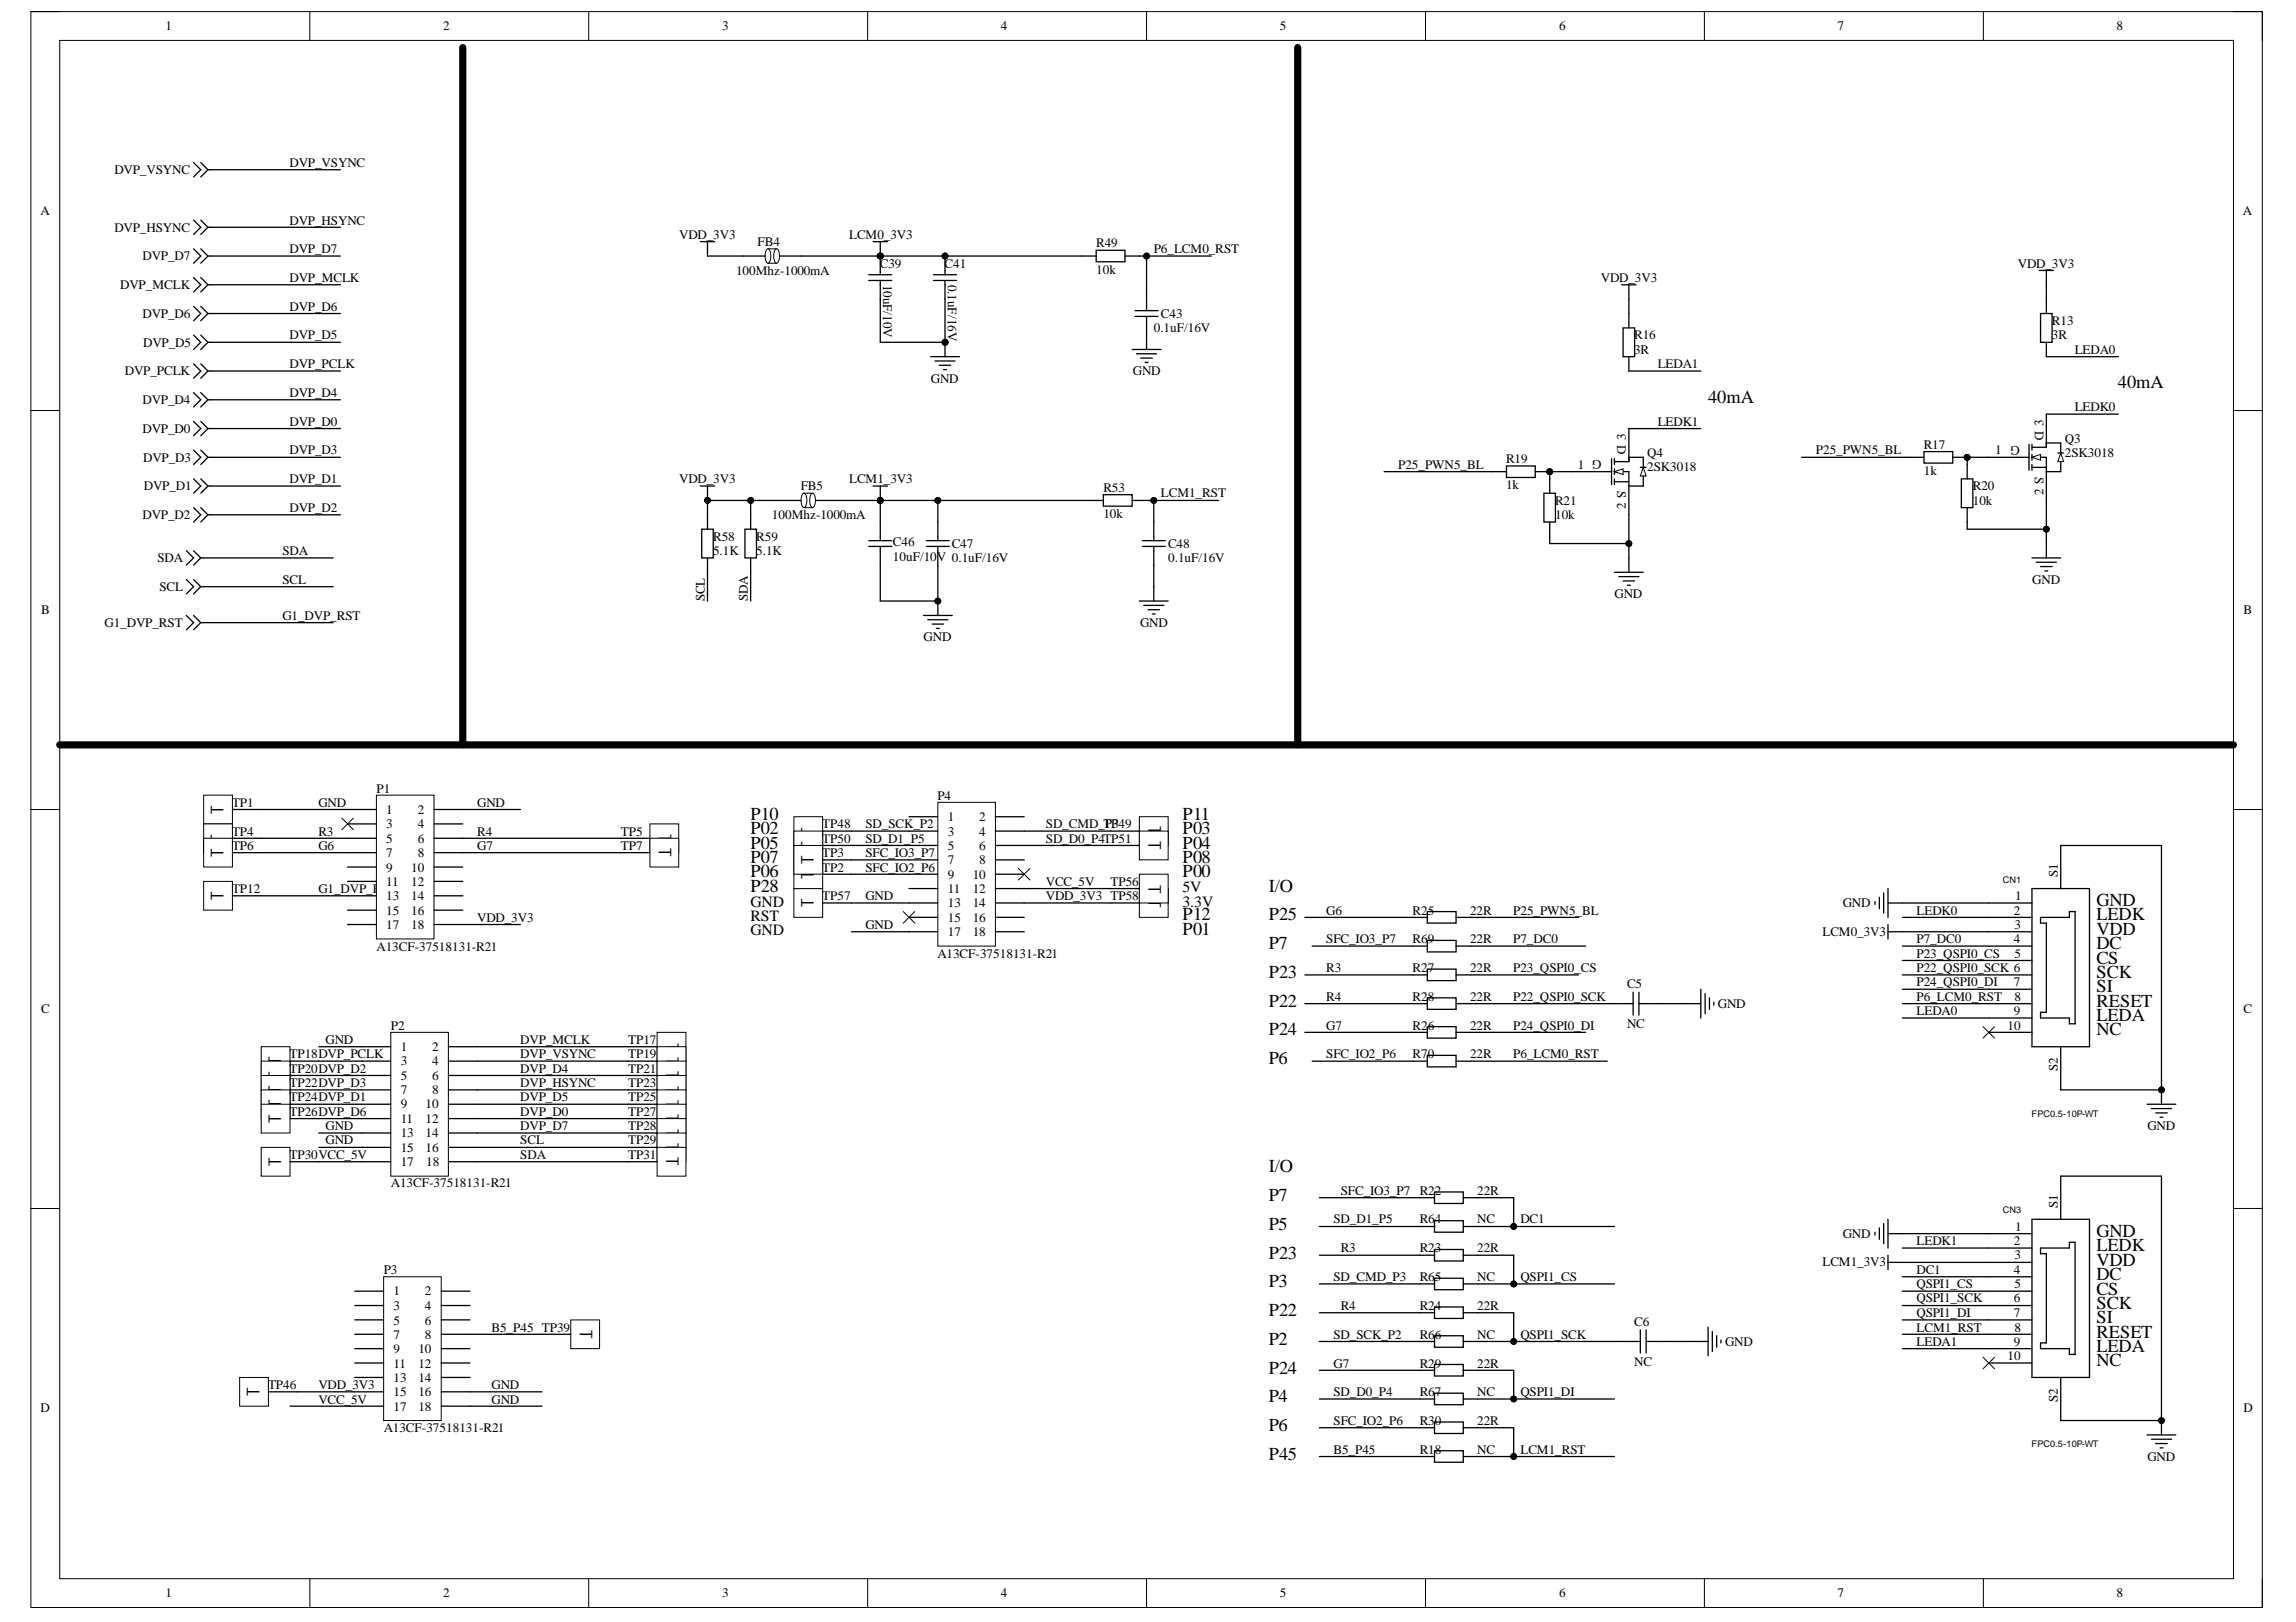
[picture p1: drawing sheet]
<svg xmlns="http://www.w3.org/2000/svg" width="297mm" height="210mm" viewBox="0 0 297 210" stroke-linecap="round" stroke-linejoin="round" font-family="sans-serif">
<defs><g id="words">
<g font-size="2.4">
<text x="221" y="52.1">40mA</text>
<text x="274" y="50.3">40mA</text>
<text x="97.1" y="106.1">P10</text>
<text x="97.1" y="108">P02</text>
<text x="153" y="106.1">P11</text>
<text x="153" y="108">P03</text>
<text x="97.1" y="109.8">P05</text>
<text x="97.1" y="113.5">P06</text>
<text x="97.1" y="111.7">P07</text>
<text x="153" y="109.8">P04</text>
<text x="153" y="113.5">P00</text>
<text x="153" y="111.7">P08</text>
<text x="97.1" y="115.4">P28</text>
<text x="153" y="119.1">P12</text>
<text x="164.1" y="119.1">P25</text>
<text x="164.1" y="115.4">I/O</text>
<text x="271.2" y="117.3">GND</text>
<text x="271.2" y="119.1">LEDK</text>
<text x="153" y="121">P01</text>
<text x="164.1" y="122.8">P7</text>
<text x="271.2" y="121">VDD</text>
<text x="271.2" y="122.8">DC</text>
<text x="271.2" y="124.7">CS</text>
<text x="164.1" y="126.6">P23</text>
<text x="164.1" y="130.3">P22</text>
<text x="271.2" y="126.6">SCK</text>
<text x="271.2" y="128.4">SI</text>
<text x="271.2" y="130.3">RESET</text>
<text x="164.1" y="134">P24</text>
<text x="164.1" y="137.7">P6</text>
<text x="271.2" y="132.1">LEDA</text>
<text x="271.2" y="134">NC</text>
<text x="164.1" y="155.4">P7</text>
<text x="164.1" y="151.7">I/O</text>
<text x="164.1" y="159.2">P5</text>
<text x="271.2" y="160.1">GND</text>
<text x="271.2" y="162">LEDK</text>
<text x="164.1" y="162.9">P23</text>
<text x="164.1" y="166.6">P3</text>
<text x="271.2" y="163.8">VDD</text>
<text x="271.2" y="165.7">DC</text>
<text x="271.2" y="167.5">CS</text>
<text x="164.1" y="170.3">P22</text>
<text x="271.2" y="169.4">SCK</text>
<text x="271.2" y="171.2">SI</text>
<text x="271.2" y="173.1">RESET</text>
<text x="164.1" y="174">P2</text>
<text x="164.1" y="177.7">P24</text>
<text x="271.2" y="175">LEDA</text>
<text x="271.2" y="176.8">NC</text>
<text x="164.1" y="181.5">P4</text>
<text x="164.1" y="185.2">P6</text>
<text x="164.1" y="188.9">P45</text>
</g>
<g font-size="2.3">
<text x="28.9" y="105.3" transform="rotate(-90 28.9 105.3)">T</text>
<text x="85.2" y="107.9" transform="rotate(90 85.2 107.9)">T</text>
<text x="148.6" y="107" transform="rotate(90 148.6 107)">T</text>
<text x="28.9" y="110.9" transform="rotate(-90 28.9 110.9)">T</text>
<text x="28.9" y="109.1" transform="rotate(-90 28.9 109.1)">T</text>
<text x="85.2" y="109.7" transform="rotate(90 85.2 109.7)">T</text>
<text x="105.3" y="113.7" transform="rotate(-90 105.3 113.7)">T</text>
<text x="105.3" y="111.9" transform="rotate(-90 105.3 111.9)">T</text>
<text x="105.3" y="110" transform="rotate(-90 105.3 110)">T</text>
<text x="105.3" y="108.1" transform="rotate(-90 105.3 108.1)">T</text>
<text x="148.6" y="108.8" transform="rotate(90 148.6 108.8)">T</text>
<text x="28.9" y="116.5" transform="rotate(-90 28.9 116.5)">T</text>
<text x="105.3" y="117.4" transform="rotate(-90 105.3 117.4)">T</text>
<text x="148.6" y="114.5" transform="rotate(90 148.6 114.5)">T</text>
<text x="148.6" y="116.3" transform="rotate(90 148.6 116.3)">T</text>
<text x="36.4" y="137.9" transform="rotate(-90 36.4 137.9)">T</text>
<text x="86.2" y="134.9" transform="rotate(90 86.2 134.9)">T</text>
<text x="86.2" y="136.8" transform="rotate(90 86.2 136.8)">T</text>
<text x="36.4" y="143.4" transform="rotate(-90 36.4 143.4)">T</text>
<text x="36.4" y="141.6" transform="rotate(-90 36.4 141.6)">T</text>
<text x="36.4" y="139.7" transform="rotate(-90 36.4 139.7)">T</text>
<text x="86.2" y="138.6" transform="rotate(90 86.2 138.6)">T</text>
<text x="86.2" y="140.5" transform="rotate(90 86.2 140.5)">T</text>
<text x="86.2" y="142.4" transform="rotate(90 86.2 142.4)">T</text>
<text x="36.4" y="145.3" transform="rotate(-90 36.4 145.3)">T</text>
<text x="86.2" y="144.2" transform="rotate(90 86.2 144.2)">T</text>
<text x="86.2" y="146.1" transform="rotate(90 86.2 146.1)">T</text>
<text x="86.2" y="147.9" transform="rotate(90 86.2 147.9)">T</text>
<text x="86.2" y="149.8" transform="rotate(90 86.2 149.8)">T</text>
<text x="36.4" y="150.9" transform="rotate(-90 36.4 150.9)">T</text>
<text x="75" y="172.1" transform="rotate(90 75 172.1)">T</text>
<text x="33.6" y="180.7" transform="rotate(-90 33.6 180.7)">T</text>
</g>
<g font-size="2">
<text x="97.1" y="117.3">GND</text>
<text x="97.1" y="119.2">RST</text>
<text x="153" y="117.3">3.3V</text>
<text x="153" y="115.5">5V</text>
<text x="97.1" y="121.1">GND</text>
</g>
<g font-size="1.7">
<text x="21.4" y="3.9">1</text>
<text x="57.3" y="3.9">2</text>
<text x="93.4" y="3.9">3</text>
<text x="129.5" y="3.9">4</text>
<text x="165.6" y="3.9">5</text>
<text x="201.7" y="3.9">6</text>
<text x="237.7" y="3.9">7</text>
<text x="273.8" y="3.9">8</text>
<text x="14.8" y="22.6">DVP_VSYNC</text>
<text x="37.5" y="21.6">DVP_VSYNC</text>
<text x="5.2" y="27.9">A</text>
<text x="14.8" y="30">DVP_HSYNC</text>
<text x="37.5" y="29.1">DVP_HSYNC</text>
<text x="290.2" y="27.9">A</text>
<text x="18.4" y="33.7">DVP_D7</text>
<text x="37.5" y="32.8">DVP_D7</text>
<text x="87.9" y="30.9">VDD_3V3</text>
<text x="95.2" y="35.6">100Mhz-1000mA</text>
<text x="98" y="31.9">FB4</text>
<text x="109.9" y="30.9">LCM0_3V3</text>
<text x="113.8" y="34.6">C39</text>
<text x="122.2" y="34.6">C41</text>
<text x="141.8" y="32">R49</text>
<text x="141.8" y="35.4">10k</text>
<text x="149.3" y="32.8">P6_LCM0_RST</text>
<text x="261.1" y="34.6">VDD_3V3</text>
<text x="15.6" y="37.4">DVP_MCLK</text>
<text x="18.4" y="41.1">DVP_D6</text>
<text x="37.5" y="36.5">DVP_MCLK</text>
<text x="37.5" y="40.2">DVP_D6</text>
<text x="114.3" y="36.8" transform="rotate(90 114.3 36.8)">10uF/10V</text>
<text x="122.6" y="36.8" transform="rotate(90 122.6 36.8)">0.1uF/16V</text>
<text x="150.2" y="41.1">C43</text>
<text x="207.1" y="36.5">VDD_3V3</text>
<text x="18.5" y="44.9">DVP_D5</text>
<text x="37.5" y="43.9">DVP_D5</text>
<text x="37.5" y="47.6">DVP_PCLK</text>
<text x="149.3" y="43">0.1uF/16V</text>
<text x="211.4" y="43.9">R16</text>
<text x="211.4" y="45.8">3R</text>
<text x="214.5" y="47.6">LEDA1</text>
<text x="265.5" y="42.1">R13</text>
<text x="265.5" y="43.9">3R</text>
<text x="268.4" y="45.8">LEDA0</text>
<text x="16.2" y="48.6">DVP_PCLK</text>
<text x="18.4" y="52.3">DVP_D4</text>
<text x="37.5" y="51.4">DVP_D4</text>
<text x="120.4" y="49.5">GND</text>
<text x="146.6" y="48.6">GND</text>
<text x="268.4" y="53.2">LEDK0</text>
<text x="18.4" y="56">DVP_D0</text>
<text x="18.5" y="59.7">DVP_D3</text>
<text x="37.5" y="55.1">DVP_D0</text>
<text x="37.5" y="58.8">DVP_D3</text>
<text x="194.8" y="59.9">R19</text>
<text x="207.2" y="59.6" transform="rotate(-180 207.2 59.6)">G</text>
<text x="209.2" y="57.6" transform="rotate(90 209.2 57.6)">D</text>
<text x="210.3" y="56.9" transform="rotate(-90 210.3 56.9)">3</text>
<text x="213.1" y="59.1">Q4</text>
<text x="214.5" y="55.1">LEDK1</text>
<text x="234.9" y="58.8">P25_PWN5_BL</text>
<text x="248.9" y="58">R17</text>
<text x="258.1" y="58.8">1</text>
<text x="261.3" y="57.7" transform="rotate(-180 261.3 57.7)">G</text>
<text x="263.3" y="55.8" transform="rotate(90 263.3 55.8)">D</text>
<text x="264.4" y="55.1" transform="rotate(-90 264.4 55.1)">3</text>
<text x="267.2" y="57.3">Q3</text>
<text x="267.2" y="59.1">2SK3018</text>
<text x="18.6" y="63.4">DVP_D1</text>
<text x="37.5" y="62.5">DVP_D1</text>
<text x="87.9" y="62.5">VDD_3V3</text>
<text x="103.6" y="63.4">FB5</text>
<text x="109.9" y="62.5">LCM1_3V3</text>
<text x="142.8" y="63.6">R53</text>
<text x="150.2" y="64.4">LCM1_RST</text>
<text x="180.9" y="60.7">P25_PWN5_BL</text>
<text x="194.8" y="63.3">1k</text>
<text x="201.2" y="65.3">R21</text>
<text x="204.1" y="60.7">1</text>
<text x="209.2" y="63.5" transform="rotate(90 209.2 63.5)">S</text>
<text x="210.3" y="65.9" transform="rotate(-90 210.3 65.9)">2</text>
<text x="213.1" y="61">2SK3018</text>
<text x="248.9" y="61.4">1k</text>
<text x="255.2" y="63.4">R20</text>
<text x="255.2" y="65.3">10k</text>
<text x="263.3" y="61.7" transform="rotate(90 263.3 61.7)">S</text>
<text x="264.4" y="64" transform="rotate(-90 264.4 64)">2</text>
<text x="18.4" y="67.2">DVP_D2</text>
<text x="36.5" y="71.8">SDA</text>
<text x="37.5" y="66.2">DVP_D2</text>
<text x="92.3" y="70">R58</text>
<text x="92.3" y="71.8">5.1K</text>
<text x="97.8" y="70">R59</text>
<text x="97.8" y="71.8">5.1K</text>
<text x="99.9" y="67.2">100Mhz-1000mA</text>
<text x="115.5" y="70.7">C46</text>
<text x="123.1" y="70.9">C47</text>
<text x="142.8" y="67">10k</text>
<text x="151.1" y="70.9">C48</text>
<text x="201.2" y="67.2">10k</text>
<text x="20.4" y="72.7">SDA</text>
<text x="20.6" y="76.5">SCL</text>
<text x="36.5" y="75.5">SCL</text>
<text x="91.2" y="77.8" transform="rotate(-90 91.2 77.8)">SCL</text>
<text x="96.7" y="77.8" transform="rotate(-90 96.7 77.8)">SDA</text>
<text x="115.5" y="72.6">10uF/10V 0.1uF/16V</text>
<text x="151.1" y="72.7">0.1uF/16V</text>
<text x="208.9" y="77.4">GND</text>
<text x="262.9" y="75.5">GND</text>
<text x="5.3" y="79.5">B</text>
<text x="13.5" y="81.1">G1_DVP_RST</text>
<text x="36.5" y="80.2">G1_DVP_RST</text>
<text x="119.5" y="83">GND</text>
<text x="147.5" y="81.1">GND</text>
<text x="290.2" y="79.5">B</text>
<text x="30" y="104.4">TP1</text>
<text x="41.2" y="104.4">GND</text>
<text x="48.7" y="102.6">P1</text>
<text x="50" y="105.3">1</text>
<text x="50" y="107.2">3</text>
<text x="54" y="105.3">2</text>
<text x="54" y="107.2">4</text>
<text x="61.7" y="104.4">GND</text>
<text x="106.4" y="107.2">TP48</text>
<text x="112" y="107.2">SD_SCK_P2</text>
<text x="121.3" y="103.5">P4</text>
<text x="122.6" y="106.3">1</text>
<text x="126.7" y="106.3">2</text>
<text x="135.3" y="107.2">SD_CMD_P3</text>
<text x="142.8" y="107.2">TP49</text>
<text x="30" y="108.1">TP4</text>
<text x="30" y="110">TP6</text>
<text x="41.2" y="108.1">R3</text>
<text x="41.2" y="110">G6</text>
<text x="50" y="109.1">5</text>
<text x="50" y="110.9">7</text>
<text x="50" y="112.8">9</text>
<text x="53.2" y="112.8">10</text>
<text x="54" y="109.1">6</text>
<text x="54" y="110.9">8</text>
<text x="61.7" y="108.1">R4</text>
<text x="61.7" y="110">G7</text>
<text x="80.3" y="108.1">TP5</text>
<text x="80.3" y="110">TP7</text>
<text x="106.4" y="109.1">TP50</text>
<text x="106.4" y="112.8">TP2</text>
<text x="106.4" y="110.9">TP3</text>
<text x="112" y="109.1">SD_D1_P5</text>
<text x="112" y="112.8">SFC_IO2_P6</text>
<text x="112" y="110.9">SFC_IO3_P7</text>
<text x="122.6" y="108.1">3</text>
<text x="122.6" y="110">5</text>
<text x="122.6" y="111.9">7</text>
<text x="122.6" y="113.7">9</text>
<text x="125.8" y="113.7">10</text>
<text x="126.7" y="108.1">4</text>
<text x="126.7" y="110">6</text>
<text x="126.7" y="111.9">8</text>
<text x="135.3" y="109.1">SD_D0_P4TP51</text>
<text x="266.2" y="113.5" transform="rotate(-90 266.2 113.5)">S1</text>
<text x="30" y="115.6">TP12</text>
<text x="41.2" y="115.6">G1_DVP_RST</text>
<text x="50" y="114.6">11</text>
<text x="50" y="116.5">13</text>
<text x="50" y="118.4">15</text>
<text x="53.2" y="114.6">12</text>
<text x="53.2" y="116.5">14</text>
<text x="53.2" y="118.4">16</text>
<text x="61.7" y="119.3">VDD_3V3</text>
<text x="106.4" y="116.5">TP57</text>
<text x="112" y="116.5">GND</text>
<text x="122.6" y="115.6">11</text>
<text x="122.6" y="117.4">13</text>
<text x="122.6" y="119.3">15</text>
<text x="125.8" y="115.6">12</text>
<text x="125.8" y="117.4">14</text>
<text x="125.8" y="119.3">16</text>
<text x="135.3" y="114.6">VCC_5V</text>
<text x="135.3" y="116.5">VDD_3V3 TP58</text>
<text x="143.7" y="114.6">TP56</text>
<text x="171.6" y="118.4">G6</text>
<text x="182.8" y="118.4">R25</text>
<text x="190.2" y="118.4">22R</text>
<text x="195.8" y="118.4">P25_PWN5_BL</text>
<text x="238.4" y="117.4">GND</text>
<text x="248" y="118.4">LEDK0</text>
<text x="260.6" y="118.4">2</text>
<text x="260.7" y="116.5">1</text>
<text x="48.7" y="123">A13CF-37518131-R21</text>
<text x="50" y="120.2">17</text>
<text x="53.2" y="120.2">18</text>
<text x="112" y="120.2">GND</text>
<text x="121.3" y="123.9">A13CF-37518131-R21</text>
<text x="122.6" y="121.1">17</text>
<text x="125.8" y="121.1">18</text>
<text x="171.6" y="125.8">R3</text>
<text x="171.6" y="122.1">SFC_IO3_P7</text>
<text x="182.8" y="122.1">R69</text>
<text x="182.8" y="125.8">R27</text>
<text x="190.2" y="122.1">22R</text>
<text x="190.2" y="125.8">22R</text>
<text x="195.8" y="122.1">P7_DC0</text>
<text x="195.8" y="125.8">P23_QSPI0_CS</text>
<text x="235.8" y="121.1">LCM0_3V3</text>
<text x="248" y="122.1">P7_DC0</text>
<text x="248" y="123.9">P23_QSPI0_CS</text>
<text x="248" y="125.8">P22_QSPI0_SCK 6</text>
<text x="260.6" y="122.1">4</text>
<text x="260.6" y="120.2">3</text>
<text x="260.6" y="123.9">5</text>
<text x="5.3" y="131.1">C</text>
<text x="171.6" y="129.5">R4</text>
<text x="182.8" y="129.5">R28</text>
<text x="190.2" y="129.5">22R</text>
<text x="195.8" y="129.5">P22_QSPI0_SCK</text>
<text x="210.5" y="127.8">C5</text>
<text x="222.2" y="130.4">GND</text>
<text x="248" y="131.4">LEDA0</text>
<text x="248" y="127.7">P24_QSPI0_DI</text>
<text x="248" y="129.5">P6_LCM0_RST</text>
<text x="260.6" y="127.7">7</text>
<text x="260.6" y="131.4">9</text>
<text x="260.6" y="129.5">8</text>
<text x="290.2" y="131.1">C</text>
<text x="37.5" y="136.9">TP18DVP_PCLK</text>
<text x="42.1" y="135.1">GND</text>
<text x="50.6" y="133.2">P2</text>
<text x="51.8" y="136">1</text>
<text x="51.8" y="137.9">3</text>
<text x="55.9" y="136">2</text>
<text x="55.9" y="137.9">4</text>
<text x="67.3" y="135.1">DVP_MCLK</text>
<text x="67.3" y="136.9">DVP_VSYNC</text>
<text x="81.3" y="135.1">TP17</text>
<text x="81.3" y="136.9">TP19</text>
<text x="171.6" y="133.2">G7</text>
<text x="171.6" y="136.9">SFC_IO2_P6</text>
<text x="182.8" y="136.9">R70</text>
<text x="182.8" y="133.2">R26</text>
<text x="190.2" y="136.9">22R</text>
<text x="190.2" y="133.2">22R</text>
<text x="195.8" y="133.2">P24_QSPI0_DI</text>
<text x="195.8" y="136.9">P6_LCM0_RST</text>
<text x="210.5" y="133.1">NC</text>
<text x="259.7" y="133.2">10</text>
<text x="37.5" y="138.8">TP20DVP_D2</text>
<text x="37.5" y="140.7">TP22DVP_D3</text>
<text x="37.5" y="142.5">TP24DVP_D1</text>
<text x="51.8" y="139.7">5</text>
<text x="51.8" y="141.6">7</text>
<text x="51.8" y="143.4">9</text>
<text x="55.1" y="143.4">10</text>
<text x="55.9" y="139.7">6</text>
<text x="55.9" y="141.6">8</text>
<text x="67.3" y="138.8">DVP_D4</text>
<text x="67.3" y="142.5">DVP_D5</text>
<text x="67.3" y="140.7">DVP_HSYNC</text>
<text x="81.3" y="138.8">TP21</text>
<text x="81.3" y="140.7">TP23</text>
<text x="81.3" y="142.5">TP25</text>
<text x="266.2" y="138.6" transform="rotate(-90 266.2 138.6)">S2</text>
<text x="37.5" y="144.4">TP26DVP_D6</text>
<text x="37.5" y="150">TP30VCC_5V</text>
<text x="42.1" y="146.2">GND</text>
<text x="42.1" y="148.1">GND</text>
<text x="51.8" y="145.3">11</text>
<text x="51.8" y="147.2">13</text>
<text x="51.8" y="149">15</text>
<text x="55.1" y="145.3">12</text>
<text x="55.1" y="147.2">14</text>
<text x="55.1" y="149">16</text>
<text x="67.3" y="148.1">SCL</text>
<text x="67.3" y="150">SDA</text>
<text x="67.3" y="146.2">DVP_D7</text>
<text x="67.3" y="144.4">DVP_D0</text>
<text x="81.3" y="144.4">TP27</text>
<text x="81.3" y="146.2">TP28</text>
<text x="81.3" y="148.1">TP29</text>
<text x="81.3" y="150">TP31</text>
<text x="277.8" y="146.2">GND</text>
<text x="50.6" y="153.7">A13CF-37518131-R21</text>
<text x="51.8" y="150.9">17</text>
<text x="55.1" y="150.9">18</text>
<text x="173.4" y="154.6">SFC_IO3_P7</text>
<text x="183.7" y="154.6">R22</text>
<text x="191.1" y="154.6">22R</text>
<text x="172.5" y="158.3">SD_D1_P5</text>
<text x="183.7" y="158.3">R64</text>
<text x="191.1" y="158.3">NC</text>
<text x="196.7" y="158.3">DC1</text>
<text x="238.4" y="160.2">GND</text>
<text x="248" y="161.1">LEDK1</text>
<text x="260.6" y="161.1">2</text>
<text x="260.7" y="159.2">1</text>
<text x="266.2" y="156.3" transform="rotate(-90 266.2 156.3)">S1</text>
<text x="49.6" y="164.8">P3</text>
<text x="50.9" y="167.6">1</text>
<text x="55" y="167.6">2</text>
<text x="172.5" y="165.8">SD_CMD_P3</text>
<text x="173.4" y="162">R3</text>
<text x="183.7" y="165.8">R65</text>
<text x="183.7" y="162">R23</text>
<text x="191.1" y="165.8">NC</text>
<text x="191.1" y="162">22R</text>
<text x="196.7" y="165.8">QSPI1_CS</text>
<text x="235.8" y="163.9">LCM1_3V3</text>
<text x="248" y="166.7">QSPI1_CS</text>
<text x="248" y="164.8">DC1</text>
<text x="260.6" y="164.8">4</text>
<text x="260.6" y="163">3</text>
<text x="260.6" y="166.7">5</text>
<text x="50.9" y="169.5">3</text>
<text x="50.9" y="171.4">5</text>
<text x="50.9" y="173.3">7</text>
<text x="55" y="169.5">4</text>
<text x="55" y="171.4">6</text>
<text x="55" y="173.3">8</text>
<text x="63.6" y="172.3">B5_P45 TP39</text>
<text x="172.5" y="173.3">SD_SCK_P2</text>
<text x="173.4" y="169.5">R4</text>
<text x="183.7" y="173.3">R66</text>
<text x="183.7" y="169.5">R24</text>
<text x="191.1" y="173.3">NC</text>
<text x="191.1" y="169.5">22R</text>
<text x="196.7" y="173.3">QSPI1_SCK</text>
<text x="211.4" y="171.6">C6</text>
<text x="248" y="172.3">LCM1_RST</text>
<text x="248" y="170.5">QSPI1_DI</text>
<text x="248" y="168.5">QSPI1_SCK</text>
<text x="260.6" y="168.5">6</text>
<text x="260.6" y="170.5">7</text>
<text x="260.6" y="172.3">8</text>
<text x="34.7" y="179.8">TP46</text>
<text x="41.2" y="179.8">VDD_3V3</text>
<text x="50.9" y="175.1">9</text>
<text x="50.9" y="177">11</text>
<text x="50.9" y="178.8">13</text>
<text x="54.1" y="175.1">10</text>
<text x="54.1" y="177">12</text>
<text x="54.1" y="178.8">14</text>
<text x="63.6" y="179.8">GND</text>
<text x="172.5" y="177">G7</text>
<text x="183.7" y="177">R29</text>
<text x="191.1" y="177">22R</text>
<text x="211.4" y="176.7">NC</text>
<text x="223.2" y="174.2">GND</text>
<text x="248" y="174.2">LEDA1</text>
<text x="259.7" y="176.1">10</text>
<text x="260.6" y="174.2">9</text>
<text x="5.2" y="182.7">D</text>
<text x="41.2" y="181.6">VCC_5V</text>
<text x="49.6" y="185.4">A13CF-37518131-R21</text>
<text x="50.9" y="180.7">15</text>
<text x="50.9" y="182.6">17</text>
<text x="54.1" y="180.7">16</text>
<text x="54.1" y="182.6">18</text>
<text x="63.6" y="181.6">GND</text>
<text x="172.5" y="180.7">SD_D0_P4</text>
<text x="172.5" y="184.4">SFC_IO2_P6</text>
<text x="183.7" y="180.7">R67</text>
<text x="183.7" y="184.4">R30</text>
<text x="191.1" y="180.7">NC</text>
<text x="191.1" y="184.4">22R</text>
<text x="196.7" y="180.7">QSPI1_DI</text>
<text x="266.2" y="181.5" transform="rotate(-90 266.2 181.5)">S2</text>
<text x="290.2" y="182.7">D</text>
<text x="172.5" y="188.1">B5_P45</text>
<text x="183.7" y="188.1">R18</text>
<text x="191.1" y="188.1">NC</text>
<text x="196.7" y="188.1">LCM1_RST</text>
<text x="277.8" y="189.1">GND</text>
<text x="21.4" y="206.7">1</text>
<text x="57.3" y="206.7">2</text>
<text x="93.4" y="206.7">3</text>
<text x="129.5" y="206.7">4</text>
<text x="165.6" y="206.7">5</text>
<text x="201.7" y="206.7">6</text>
<text x="237.7" y="206.7">7</text>
<text x="273.8" y="206.7">8</text>
</g>
<g font-size="1.2">
<text x="259.1" y="114.2">CN1</text>
<text x="262.8" y="144.5">FPC0.5-10P-WT</text>
<text x="259.1" y="157">CN3</text>
<text x="262.8" y="187.3">FPC0.5-10P-WT</text>
</g>
</g></defs>
<path d="M4 1.5h288.7v206.5h-288.7z" fill="none" stroke="#000" stroke-width=".13"/>
<path d="M7.7 5.2h281.2v199.1h-281.2z" fill-rule="evenodd" fill="#fff"/>
<g fill="none" stroke="#000" stroke-width=".13">
<path d="M4 1.5h3.7M7.7 5.2h281.2v199.1h-281.2zM40.1 1.5v3.7M76.2 1.5v3.7M112.2 1.5v3.7M148.3 1.5v3.7M184.4 1.5v3.7M220.5 1.5v3.7M256.6 1.5v3.7M288.9 1.5h3.8v3.7M4 53.1h3.7M288.9 53.1h3.8"/>
<path d="M4 104.8h3.7M288.9 104.8h3.8M4 156.4h3.7M288.9 156.4h3.8M40.1 204.3v3.7M76.2 204.3v3.7M112.3 204.3v3.7M148.3 204.3v3.7M184.4 204.3v3.7M220.5 204.3v3.7M256.6 204.3v3.7M292.7 204.3v3.7"/>
<circle cx="113.9" cy="33.1" r=".37"/>
<circle cx="122.3" cy="33.1" r=".37"/>
<circle cx="122.3" cy="44.3" r=".37"/>
<circle cx="121.3" cy="77.8" r=".37"/>
</g>
<g fill="none" stroke="#000" stroke-width=".17">
<path d="M112.4 36.3h3M112.4 35.6h3M113 31.3h1.8M113.9 31.3v4.3M113.9 36.3v2.4M120.8 36.3h2.9M120.8 35.6h2.9M122.3 33.1v2.5M122.3 36.3v2.4M140 33.1h1.8M141.8 32.4h3.7v1.5h-3.7zM145.5 33.1h1.9"/>
<path d="M148.3 37.8v2.4M120.4 46.2h3.7M121 46.7h2.6M121.5 47.3h1.5M122.1 47.8h.3M122.3 44.3v1.9M146.5 45.2h3.7M146.8 40.9h3M146.8 40.2h3M147 45.8h2.6M147.6 46.3h1.5M148.1 46.9h.4"/>
<path d="M148.3 40.9v4.3M90.8 68.5h1.5v3.7h-1.5zM91.5 66.6v1.9M91.5 72.2v1.9M96.4 68.5h1.5v3.7h-1.5zM97.1 66.6v1.9M97.1 72.2v1.9M112.4 70.7h3M112.4 70h3M113.9 67.5v2.5M113.9 70.7v2.4M119.5 79.6h3.7"/>
<path d="M119.8 70.7h3M119.8 70h3M121.3 67.5v2.5M121.3 70.7v2.4M121.3 77.8v1.8M140.9 64.8h1.8M142.7 64h3.8v1.5h-3.8zM146.5 64.8h1.8M147.4 77.8h3.7M147.8 70.7h3M147.8 70h3M148 78.3h2.6"/>
<path d="M148.5 78.9h1.5M149.1 79.5h.4M149.3 67.5v2.5M149.3 70.7v2.4M149.3 75.9v1.9M120 80.2h2.6M120.6 80.8h1.5M121.1 81.3h.4M182.8 122.4h1.9M182.8 137.3h1.9M184.7 121.7h3.7v1.5h-3.7zM184.7 136.6h3.7v1.5h-3.7z"/>
<path d="M188.4 122.4h1.8M188.4 137.3h1.8M183.7 158.7h1.9M185.6 158h3.7v1.5h-3.7zM189.3 158.7h1.9M183.7 166.2h1.9M183.7 173.6h1.9M185.6 165.4h3.7v1.5h-3.7zM185.6 172.9h3.7v1.4h-3.7zM189.3 166.2h1.9M189.3 173.6h1.9M183.7 181h1.9"/>
<path d="M185.6 180.3h3.7v1.5h-3.7zM189.3 181h1.9"/>
</g>
<g fill="#000">
<circle cx="113.9" cy="33.1" r=".37"/>
<circle cx="122.3" cy="33.1" r=".37"/>
<circle cx="122.3" cy="44.3" r=".37"/>
<circle cx="121.3" cy="77.8" r=".37"/>
</g>
<path d="M99.2 32.3l.2-.1a1.34 1.34 0 0 1 0 1.9 1.39 1.39 0 0 1-.2-1.8z" fill="#fff"/>
<path d="M99.2 32.3l.2-.1a1.34 1.34 0 0 1 0 1.9 1.39 1.39 0 0 1-.2-1.8z" fill="none" stroke="#000" stroke-width=".13"/>
<path d="M100.3 32.3l.2-.1a1.36 1.36 0 0 1 0 1.9 1.38 1.38 0 0 1-.2-1.8z" fill="#fff"/>
<path d="M99.4 32.2h1.1M99.4 34.1h1.1M100.3 32.3l.2-.1a1.36 1.36 0 0 1 0 1.9 1.38 1.38 0 0 1-.2-1.8z" fill="none" stroke="#000" stroke-width=".13"/>
<path d="M90.6 31.3h1.9M91.5 31.3v1.8M96.2 33.1h2.8M100.8 33.1h2.8" fill="none" stroke="#000" stroke-width=".17"/>
<path d="M105 63.9l.1-.1a1.36 1.36 0 0 1 0 1.9 1.38 1.38 0 0 1-.1-1.8z" fill="#fff"/>
<path d="M105 63.9l.1-.1a1.36 1.36 0 0 1 0 1.9 1.38 1.38 0 0 1-.1-1.8z" fill="none" stroke="#000" stroke-width=".13"/>
<path d="M103.9 63.9l.1-.1a1.34 1.34 0 0 1 0 1.9 1.39 1.39 0 0 1-.1-1.8z" fill="#fff"/>
<g fill="none" stroke="#000" stroke-width=".13">
<path d="M103.9 63.9l.1-.1a1.34 1.34 0 0 1 0 1.9 1.39 1.39 0 0 1-.1-1.8zM104 65.7h1.1M104 63.8h1.1"/>
<circle cx="91.5" cy="64.8" r=".37"/>
</g>
<g fill="none" stroke="#000" stroke-width=".17">
<path d="M25 21l1 1-1 .9M25 28.5l1 .9-1 .9M25 32.2l1 .9-1 1M25 35.9l1 1-1 .9M25 39.6l1 1-1 .9M26 21l.9 1M26 28.5l.9 .9M26 32.2l.9 .9M26 35.9l.9 1M26 39.6l.9 1M26.9 22l-.9 .9M26.9 22h.4"/>
<path d="M26.9 29.4l-.9 .9M26.9 29.4h.4M26.9 33.1l-.9 1M26.9 33.1h.4M26.9 36.9l-.9 .9M26.9 36.9h.4M25 43.4l1 .9-1 .9M25 47.1l1 .9-1 .9M25 50.8l1 .9-1 1M25 54.5l1 1-1 .9M25 58.2l1 1-1 .9M26 43.4l.9 .9"/>
<path d="M26 47.1l.9 .9M26 50.8l.9 .9M26 54.5l.9 1M26 58.2l.9 1M26.9 40.6l-.9 .9M26.9 40.6h.4M26.9 44.3l-.9 .9M26.9 44.3h.4M26.9 48l-.9 .9M26.9 48h.4M26.9 51.7l-.9 1M26.9 51.7h.4"/>
<path d="M26.9 55.5l-.9 .9M26.9 55.5h.4M26.9 59.2l-.9 .9M26.9 59.2h.4M24.1 71.3l.9 .9-.9 .9M24.1 75l.9 .9-.9 1M24.1 79.6l.9 1-.9 .9M25 62l1 .9-1 .9M25 65.7l1 .9-1 .9M25 71.3l1 .9M25 75l1 .9M25 79.6l1 1"/>
<path d="M26 62l.9 .9M26 65.7l.9 .9M26 72.2l-1 .9M26 72.2h.3M26 75.9l-1 1M26 75.9h.3M26.9 62.9h.4M26.9 62.9l-.9 .9M26.9 66.6l-.9 .9M26.9 66.6h.4M90.6 62.9h1.9M91.5 62.9v1.9"/>
<path d="M100.8 64.8h2.8M105.5 64.8h2.8M26 80.6l-1 .9M26 80.6h.3"/>
</g>
<circle cx="91.5" cy="64.8" r=".37" fill="#000"/>
<path d="M59.9 6.2v90.2M167.9 6.2v90.2M7.7 96.4h281.2" fill="none" stroke="#000" stroke-width=".93"/>
<path d="M26.3 102.9h3.8v3.7h-3.8z" fill-rule="evenodd" fill="#fff"/>
<path d="M26.3 102.9h3.8v3.7h-3.8z" fill="none" stroke="#000" stroke-width=".13"/>
<path d="M30.1 104.8h3.7" fill="none" stroke="#000" stroke-width=".17"/>
<path d="M26.3 106.6h3.8v3.7h-3.8z" fill-rule="evenodd" fill="#fff"/>
<path d="M26.3 106.6h3.8v3.7h-3.8z" fill="none" stroke="#000" stroke-width=".13"/>
<path d="M30.1 108.5h3.7" fill="none" stroke="#000" stroke-width=".17"/>
<path d="M26.3 108.5h3.8v3.7h-3.8z" fill-rule="evenodd" fill="#fff"/>
<path d="M26.3 108.5h3.8v3.7h-3.8z" fill="none" stroke="#000" stroke-width=".13"/>
<path d="M30.1 110.3h3.7" fill="none" stroke="#000" stroke-width=".17"/>
<path d="M26.3 114.1h3.8v3.7h-3.8z" fill-rule="evenodd" fill="#fff"/>
<path d="M26.3 114.1h3.8v3.7h-3.8z" fill="none" stroke="#000" stroke-width=".13"/>
<path d="M30.1 115.9h3.7" fill="none" stroke="#000" stroke-width=".17"/>
<path d="M33.8 135.5h3.7v3.7h-3.7z" fill-rule="evenodd" fill="#fff"/>
<path d="M33.8 135.5h3.7v3.7h-3.7z" fill="none" stroke="#000" stroke-width=".13"/>
<path d="M37.5 137.3h3.7" fill="none" stroke="#000" stroke-width=".17"/>
<path d="M33.8 137.3h3.7v3.7h-3.7z" fill-rule="evenodd" fill="#fff"/>
<path d="M33.8 137.3h3.7v3.7h-3.7z" fill="none" stroke="#000" stroke-width=".13"/>
<path d="M37.5 139.2h3.7" fill="none" stroke="#000" stroke-width=".17"/>
<path d="M33.8 139.2h3.7v3.7h-3.7z" fill-rule="evenodd" fill="#fff"/>
<path d="M33.8 139.2h3.7v3.7h-3.7z" fill="none" stroke="#000" stroke-width=".13"/>
<path d="M37.5 141h3.7" fill="none" stroke="#000" stroke-width=".17"/>
<path d="M33.8 141h3.7v3.8h-3.7z" fill-rule="evenodd" fill="#fff"/>
<path d="M33.8 141h3.7v3.8h-3.7z" fill="none" stroke="#000" stroke-width=".13"/>
<path d="M37.5 142.9h3.7" fill="none" stroke="#000" stroke-width=".17"/>
<path d="M33.8 142.9h3.7v3.7h-3.7z" fill-rule="evenodd" fill="#fff"/>
<path d="M33.8 142.9h3.7v3.7h-3.7z" fill="none" stroke="#000" stroke-width=".13"/>
<path d="M37.5 144.8h3.7" fill="none" stroke="#000" stroke-width=".17"/>
<path d="M33.8 148.5h3.7v3.7h-3.7z" fill-rule="evenodd" fill="#fff"/>
<path d="M33.8 148.5h3.7v3.7h-3.7z" fill="none" stroke="#000" stroke-width=".13"/>
<path d="M37.5 150.3h3.7" fill="none" stroke="#000" stroke-width=".17"/>
<path d="M31 178.3h3.7v3.7h-3.7z" fill-rule="evenodd" fill="#fff"/>
<path d="M31 178.3h3.7v3.7h-3.7z" fill="none" stroke="#000" stroke-width=".13"/>
<path d="M34.7 180.1h3.8" fill="none" stroke="#000" stroke-width=".17"/>
<path d="M84.1 106.6h3.7v3.7h-3.7z" fill-rule="evenodd" fill="#fff"/>
<path d="M84.1 106.6h3.7v3.7h-3.7z" fill="none" stroke="#000" stroke-width=".13"/>
<path d="M80.4 108.5h3.7" fill="none" stroke="#000" stroke-width=".17"/>
<path d="M84.1 108.5h3.7v3.7h-3.7z" fill-rule="evenodd" fill="#fff"/>
<path d="M84.1 108.5h3.7v3.7h-3.7z" fill="none" stroke="#000" stroke-width=".13"/>
<path d="M80.4 110.3h3.7" fill="none" stroke="#000" stroke-width=".17"/>
<path d="M85 133.6h3.7v3.7h-3.7z" fill-rule="evenodd" fill="#fff"/>
<path d="M85 133.6h3.7v3.7h-3.7z" fill="none" stroke="#000" stroke-width=".13"/>
<path d="M81.3 135.5h3.7" fill="none" stroke="#000" stroke-width=".17"/>
<path d="M85 135.5h3.7v3.7h-3.7z" fill-rule="evenodd" fill="#fff"/>
<path d="M85 135.5h3.7v3.7h-3.7z" fill="none" stroke="#000" stroke-width=".13"/>
<path d="M81.3 137.3h3.7" fill="none" stroke="#000" stroke-width=".17"/>
<path d="M85 137.3h3.7v3.7h-3.7z" fill-rule="evenodd" fill="#fff"/>
<path d="M85 137.3h3.7v3.7h-3.7z" fill="none" stroke="#000" stroke-width=".13"/>
<path d="M81.3 139.2h3.7" fill="none" stroke="#000" stroke-width=".17"/>
<path d="M85 139.2h3.7v3.7h-3.7z" fill-rule="evenodd" fill="#fff"/>
<path d="M85 139.2h3.7v3.7h-3.7z" fill="none" stroke="#000" stroke-width=".13"/>
<path d="M81.3 141h3.7" fill="none" stroke="#000" stroke-width=".17"/>
<path d="M85 141h3.7v3.8h-3.7z" fill-rule="evenodd" fill="#fff"/>
<path d="M85 141h3.7v3.8h-3.7z" fill="none" stroke="#000" stroke-width=".13"/>
<path d="M81.3 142.9h3.7" fill="none" stroke="#000" stroke-width=".17"/>
<path d="M85 142.9h3.7v3.7h-3.7z" fill-rule="evenodd" fill="#fff"/>
<path d="M85 142.9h3.7v3.7h-3.7z" fill="none" stroke="#000" stroke-width=".13"/>
<path d="M81.3 144.8h3.7" fill="none" stroke="#000" stroke-width=".17"/>
<path d="M85 144.8h3.7v3.7h-3.7z" fill-rule="evenodd" fill="#fff"/>
<path d="M85 144.8h3.7v3.7h-3.7z" fill="none" stroke="#000" stroke-width=".13"/>
<path d="M81.3 146.6h3.7" fill="none" stroke="#000" stroke-width=".17"/>
<path d="M85 146.6h3.7v3.7h-3.7z" fill-rule="evenodd" fill="#fff"/>
<path d="M85 146.6h3.7v3.7h-3.7z" fill="none" stroke="#000" stroke-width=".13"/>
<path d="M81.3 148.5h3.7" fill="none" stroke="#000" stroke-width=".17"/>
<path d="M85 148.5h3.7v3.7h-3.7z" fill-rule="evenodd" fill="#fff"/>
<path d="M85 148.5h3.7v3.7h-3.7z" fill="none" stroke="#000" stroke-width=".13"/>
<path d="M81.3 150.3h3.7" fill="none" stroke="#000" stroke-width=".17"/>
<path d="M73.8 170.8h3.8v3.7h-3.8z" fill-rule="evenodd" fill="#fff"/>
<path d="M73.8 170.8h3.8v3.7h-3.8z" fill="none" stroke="#000" stroke-width=".13"/>
<g fill="none" stroke="#000" stroke-width=".17">
<path d="M182.8 118.7h1.9M184.7 118h3.7v1.5h-3.7zM188.4 118.7h1.8M182.8 133.6h1.9M182.8 126.2h1.9M182.8 129.9h1.9M184.7 132.9h3.7v1.4h-3.7zM184.7 125.4h3.7v1.5h-3.7zM184.7 129.1h3.7v1.5h-3.7zM188.4 133.6h1.8M188.4 126.2h1.8M188.4 129.9h1.8"/>
<path d="M70.1 172.7h3.7M183.7 188.5h1.9M185.6 187.7h3.7v1.5h-3.7zM189.3 188.5h1.9"/>
</g>
<path d="M48.7 102.9h7.4v18.6h-7.4z" fill-rule="evenodd" fill="#fff"/>
<path d="M48.7 102.9h7.4v18.6h-7.4z" fill="none" stroke="#000" stroke-width=".13"/>
<g fill="none" stroke="#000" stroke-width=".17">
<path d="M45 104.8h3.7M45 106.6h3.7M45 108.5h3.7M45 110.3h3.7M45 112.2h3.7M45 114.1h3.7M45 115.9h3.7M45 117.8h3.7M45 119.6h3.7M56.1 104.8h3.8M56.1 106.6h3.8M56.1 108.5h3.8"/>
<path d="M56.1 110.3h3.8M56.1 112.2h3.8M56.1 114.1h3.8M56.1 115.9h3.8M56.1 117.8h3.8M56.1 119.6h3.8"/>
</g>
<path d="M50.6 133.6h7.4v18.6h-7.4z" fill-rule="evenodd" fill="#fff"/>
<path d="M50.6 133.6h7.4v18.6h-7.4z" fill="none" stroke="#000" stroke-width=".13"/>
<g fill="none" stroke="#000" stroke-width=".17">
<path d="M46.8 135.5h3.8M46.8 137.3h3.8M46.8 139.2h3.8M58 135.5h3.7M58 137.3h3.7M58 139.2h3.7M46.8 141h3.8M46.8 142.9h3.8M46.8 144.8h3.8M46.8 146.6h3.8M46.8 148.5h3.8M46.8 150.3h3.8"/>
<path d="M58 141h3.7M58 142.9h3.7M58 144.8h3.7M58 146.6h3.7M58 148.5h3.7M58 150.3h3.7"/>
</g>
<path d="M49.6 165.2h7.5v18.6h-7.5z" fill-rule="evenodd" fill="#fff"/>
<g fill="none" stroke="#000" stroke-width=".13">
<path d="M49.6 165.2h7.5v18.6h-7.5z"/>
<circle cx="279.6" cy="141" r=".37"/>
<circle cx="279.6" cy="183.8" r=".37"/>
</g>
<g fill="none" stroke="#000" stroke-width=".17">
<path d="M208.5 59.4v3.3M208.9 59.7h1.8M208.9 59.4v.7M210.7 55.5v3.7M203.3 61h5.2M208.9 61h1.8v5.6M208.9 62.3h1.8M208.9 60.7v.7M208.9 62v.7M257.3 118.7h5.6M257.3 116.9h5.6M262.9 115h7.4v20.5h-7.4z"/>
<path d="M264 118.7h3.7v-.7h.8v14.5h-.8v-.8h-3.7v-.7h.7v-11.5h-.7zM266.6 109.4v5.6M208.9 129.9h2.4M211.3 128.4v3M212 129.9h2.5M212 128.4v3M218.2 129.9h1.8M220 128v3.7M220.6 128.6v2.6M221.2 129.1v1.5M221.7 129.7v.4M257.3 131.7h5.6"/>
<path d="M257.3 120.6h5.6M257.3 122.4h5.6M257.3 124.3h5.6M257.3 126.2h5.6M257.3 128h5.6M257.3 129.9h5.6M257.3 133.6h5.6M266.6 135.5v5.5M257.3 159.6h5.6M262.9 157.8h7.4v20.5h-7.4zM266.6 152.2v5.6M277.8 142.9h3.7"/>
<path d="M278.3 143.5h2.6M278.9 144h1.5M279.5 144.6h.3M279.6 141v1.9M45.9 174.5h3.7M45.9 176.4h3.7M45.9 178.3h3.7M45.9 167.1h3.7M45.9 168.9h3.7M45.9 170.8h3.7M45.9 172.7h3.7M57.1 167.1h3.7"/>
<path d="M57.1 168.9h3.7M57.1 170.8h3.7M57.1 172.7h3.7M57.1 174.5h3.7M57.1 176.4h3.7M57.1 178.3h3.7M209.8 173.6h2.4M212.2 172.1v3M213 173.6h2.4M213 172.1v3M219.1 173.6h1.9M221 171.7v3.8"/>
<path d="M221.5 172.3v2.6M222.1 172.9v1.4M222.6 173.4v.4M257.3 167.1h5.6M257.3 169h5.6M257.3 170.8h5.6M257.3 172.7h5.6M257.3 174.5h5.6M257.3 176.4h5.6M257.3 161.5h5.6M257.3 163.4h5.6M257.3 165.2h5.6"/>
<path d="M264 161.5h3.7v-.7h.8v14.5h-.8v-.8h-3.7v-.7h.7v-11.6h-.7zM266.6 178.3v5.5M45.9 180.1h3.7M45.9 182h3.7M57.1 180.1h3.7M57.1 182h3.7M277.8 185.7h3.7M278.3 186.2h2.6M278.9 186.8h1.5M279.5 187.4h.3M279.6 183.8v1.9"/>
</g>
<g fill="#000">
<circle cx="279.6" cy="141" r=".37"/>
<circle cx="279.6" cy="183.8" r=".37"/>
</g>
<path d="M208.9 61l1.1-.3v.7z" fill="#fff"/>
<path d="M208.9 61l1.1-.3v.7z" fill="none" stroke="#000" stroke-width=".13"/>
<path d="M210.7 59.2v.5" fill="none" stroke="#000" stroke-width=".17"/>
<path d="M212.6 60.5l.4 1.1h-.8z" fill="#fff"/>
<g fill="none" stroke="#000" stroke-width=".13">
<path d="M212.6 60.5l.4 1.1h-.8z"/>
<circle cx="200.5" cy="61" r=".37"/>
</g>
<g fill="none" stroke="#000" stroke-width=".17">
<path d="M209.8 36.9h1.9M210.7 36.9v1.8M210 42.4h1.5v3.8h-1.5zM210.7 59.2h1.9v1.3M210.7 40.6v1.8M210.7 46.2v1.8M257.3 59.2h5.2M262.5 57.5v3.4M262.9 59.2h1.8v5.6M262.9 57.9h1.8M262.9 57.5v.8M262.9 58.8v.8"/>
<path d="M264.7 53.6v3.7M193 61h1.9M194.9 60.3h3.7v1.5h-3.7zM198.6 61h1.9M199.7 63.8h1.5v3.8h-1.5zM200.5 62v1.8M200.5 67.6v1.8M208.9 74.1h3.7M209.4 74.6h2.6M210 75.2h1.5M210.5 75.7h.4M210.7 72.2v1.9"/>
<path d="M212.2 60.5h.8M212.6 61.6v1.3h-1.9M262.9 60.5h1.8M262.9 60.1v.8"/>
</g>
<circle cx="200.5" cy="61" r=".37" fill="#000"/>
<path d="M262.9 59.2l1.1-.4v.8z" fill="#fff"/>
<path d="M262.9 59.2l1.1-.4v.8z" fill="none" stroke="#000" stroke-width=".13"/>
<path d="M264.7 57.3v.6" fill="none" stroke="#000" stroke-width=".17"/>
<path d="M266.6 58.6l.4 1.1h-.8z" fill="#fff"/>
<g fill="none" stroke="#000" stroke-width=".13">
<path d="M266.6 58.6l.4 1.1h-.8zM256.5 132.9l1.5 1.4M258 132.9l-1.5 1.4M256.5 175.6l1.5 1.5M258 175.6l-1.5 1.5"/>
<circle cx="254.5" cy="59.2" r=".37"/>
<circle cx="113.9" cy="64.8" r=".37"/>
</g>
<g fill="none" stroke="#000" stroke-width=".17">
<path d="M263.8 35h1.9M264.7 35v1.9M264.7 38.7v1.9M247 59.2h1.9M248.9 58.4h3.7v1.5h-3.7zM252.6 59.2h1.9M264 40.6h1.5v3.7h-1.5zM264.7 57.3h1.9v1.3M264.7 44.3v1.9M266.2 58.6h.8M266.6 59.7v1.3h-1.9M113 62.9h1.8"/>
<path d="M113.9 62.9v1.9M253.7 62h1.5v3.7h-1.5zM254.5 60.1v1.9M254.5 65.7v1.9M262.9 72.2h3.7M263.4 72.8h2.6M264 73.3h1.5M264.6 73.9h.3M264.7 70.3v1.9M242.6 116.7v.3M243.1 116.1v1.5M243.7 115.6v2.6"/>
<path d="M244.3 115v3.7M244.3 119.6v1.9M244.3 116.9h1.8M244.3 120.6h1.8M242.6 159.5v.3M243.1 158.9v1.5M243.7 158.3v2.6M244.3 157.8v3.7M244.3 159.6h1.8M244.3 162.4v1.9M244.3 163.4h1.8"/>
</g>
<g fill="#000">
<circle cx="254.5" cy="59.2" r=".37"/>
<circle cx="113.9" cy="64.8" r=".37"/>
</g>
<path d="M102.7 105.7h3.7v3.7h-3.7z" fill-rule="evenodd" fill="#fff"/>
<path d="M102.7 105.7h3.7v3.7h-3.7z" fill="none" stroke="#000" stroke-width=".13"/>
<path d="M106.4 107.6h3.8" fill="none" stroke="#000" stroke-width=".17"/>
<path d="M102.7 107.6h3.7v3.7h-3.7z" fill-rule="evenodd" fill="#fff"/>
<path d="M102.7 107.6h3.7v3.7h-3.7z" fill="none" stroke="#000" stroke-width=".13"/>
<path d="M106.4 109.4h3.8" fill="none" stroke="#000" stroke-width=".17"/>
<path d="M102.7 115h3.7v3.7h-3.7z" fill-rule="evenodd" fill="#fff"/>
<path d="M102.7 115h3.7v3.7h-3.7z" fill="none" stroke="#000" stroke-width=".13"/>
<path d="M106.4 116.9h3.8" fill="none" stroke="#000" stroke-width=".17"/>
<path d="M147.4 105.7h3.7v3.7h-3.7z" fill-rule="evenodd" fill="#fff"/>
<path d="M147.4 105.7h3.7v3.7h-3.7z" fill="none" stroke="#000" stroke-width=".13"/>
<path d="M143.7 107.6h3.7" fill="none" stroke="#000" stroke-width=".17"/>
<path d="M147.4 107.6h3.7v3.7h-3.7z" fill-rule="evenodd" fill="#fff"/>
<path d="M147.4 107.6h3.7v3.7h-3.7z" fill="none" stroke="#000" stroke-width=".13"/>
<path d="M143.7 109.4h3.7" fill="none" stroke="#000" stroke-width=".17"/>
<path d="M147.4 115h3.7v3.7h-3.7z" fill-rule="evenodd" fill="#fff"/>
<path d="M147.4 115h3.7v3.7h-3.7z" fill="none" stroke="#000" stroke-width=".13"/>
<path d="M143.7 116.9h3.7" fill="none" stroke="#000" stroke-width=".17"/>
<path d="M147.4 113.1h3.7v3.8h-3.7z" fill-rule="evenodd" fill="#fff"/>
<path d="M44.2 105.9l1.5 1.5M45.7 105.9l-1.5 1.5M116.9 118l1.4 1.5M118.3 118l-1.4 1.5M131.8 112.4l1.4 1.5M133.2 112.4l-1.4 1.5M147.4 113.1h3.7v3.8h-3.7z" fill="none" stroke="#000" stroke-width=".13"/>
<g fill="none" stroke="#000" stroke-width=".17">
<path d="M143.7 115h3.7M183.7 155h1.9M185.6 154.3h3.7v1.4h-3.7zM189.3 155h1.9M183.7 162.4h1.9M183.7 169.9h1.9M183.7 177.3h1.9M185.6 161.7h3.7v1.5h-3.7zM185.6 169.1h3.7v1.5h-3.7zM185.6 176.6h3.7v1.5h-3.7zM189.3 162.4h1.9M189.3 169.9h1.9"/>
<path d="M189.3 177.3h1.9M183.7 184.8h1.9M185.6 184h3.7v1.5h-3.7zM189.3 184.8h1.9"/>
</g>
<path d="M121.3 103.8h7.5v18.6h-7.5z" fill-rule="evenodd" fill="#fff"/>
<path d="M121.3 103.8h7.5v18.6h-7.5z" fill="none" stroke="#000" stroke-width=".13"/>
<g fill="none" stroke="#000" stroke-width=".17">
<path d="M117.6 105.7h3.7M117.6 107.6h3.7M117.6 109.4h3.7M117.6 111.3h3.7M117.6 113.1h3.7M117.6 115h3.7M117.6 116.9h3.7M117.6 118.7h3.7M128.8 105.7h3.7M128.8 107.6h3.7M128.8 109.4h3.7M128.8 111.3h3.7"/>
<path d="M128.8 113.1h3.7M128.8 115h3.7M128.8 116.9h3.7M128.8 118.7h3.7M117.6 120.6h3.7M128.8 120.6h3.7"/>
</g>
<path d="M102.7 111.3h3.7v3.7h-3.7z" fill-rule="evenodd" fill="#fff"/>
<path d="M102.7 111.3h3.7v3.7h-3.7z" fill="none" stroke="#000" stroke-width=".13"/>
<path d="M106.4 113.1h3.8" fill="none" stroke="#000" stroke-width=".17"/>
<path d="M102.7 109.4h3.7v3.7h-3.7z" fill-rule="evenodd" fill="#fff"/>
<g fill="none" stroke="#000" stroke-width=".13">
<path d="M102.7 109.4h3.7v3.7h-3.7z"/>
<circle cx="113.9" cy="33.1" r=".37"/>
<circle cx="122.3" cy="33.1" r=".37"/>
<circle cx="148.3" cy="33.1" r=".37"/>
<circle cx="122.3" cy="44.3" r=".37"/>
<circle cx="254.5" cy="59.2" r=".37"/>
<circle cx="91.5" cy="64.8" r=".37"/>
<circle cx="97.1" cy="64.8" r=".37"/>
<circle cx="113.9" cy="64.8" r=".37"/>
<circle cx="121.3" cy="64.8" r=".37"/>
<circle cx="121.3" cy="77.8" r=".37"/>
<circle cx="149.3" cy="64.8" r=".37"/>
<circle cx="200.5" cy="61" r=".37"/>
<circle cx="210.7" cy="70.3" r=".37"/>
<circle cx="264.7" cy="68.5" r=".37"/>
<circle cx="195.8" cy="158.7" r=".37"/>
<circle cx="279.6" cy="141" r=".37"/>
<circle cx="195.8" cy="173.6" r=".37"/>
<circle cx="195.8" cy="166.2" r=".37"/>
<circle cx="195.8" cy="181" r=".37"/>
<circle cx="195.8" cy="188.5" r=".37"/>
<circle cx="279.6" cy="183.8" r=".37"/>
</g>
<g fill="none" stroke="#000" stroke-width=".17">
<path d="M27.3 33.1h16.7M27.3 22h16.7M27.3 29.4h16.7M27.3 36.9h16.7M91.5 33.1h4.7M103.6 33.1h36.4M113.9 38.7v5.6h8.4v-5.6M147.4 33.1h9.3M148.3 33.1v4.7M210.7 38.7v1.9M264.7 36.9v1.8M27.3 40.6h16.7"/>
<path d="M27.3 44.3h16.7M27.3 48h16.7M27.3 51.7h16.7M27.3 55.5h16.7M27.3 59.2h16.7M210.7 48h9.3M210.7 55.5h9.3M233.1 59.2h13.9M257.3 59.2h-2.8v.9M264.7 46.2h9.4M264.7 53.6h9.4M26.3 72.2h16.8"/>
<path d="M26.3 75.9h16.8M27.3 62.9h16.7M27.3 66.6h16.7M91.5 74.1v3.7M97.1 64.8v1.8M97.1 74.1v3.7M100.8 64.8h-9.3v1.8M108.3 64.8h5.6M113.9 73.1v4.7h7.4v-4.7M113.9 64.8h27M113.9 64.8v2.7M121.3 64.8v2.7"/>
<path d="M148.3 64.8h9.3M149.3 64.8v2.7M149.3 73.1v2.8M179.1 61h13.9M200.5 69.4v.9h10.2M203.3 61h-2.8v1M210.7 66.6v5.6M254.5 67.6v.9h10.2M264.7 64.8v5.5M26.3 80.6h16.8M33.8 104.8h11.2M33.8 110.3h11.2"/>
<path d="M33.8 108.5h11.2M33.8 115.9h11.2M59.9 104.8h7.4M59.9 119.6h7.4M59.9 110.3h20.5M59.9 108.5h20.5M106.4 111.3h11.2M110.2 116.9h7.4M110.2 107.6h7.4M110.2 109.4h7.4M110.2 113.1h7.4M132.5 116.9h11.2"/>
<path d="M132.5 107.6h11.2M132.5 109.4h11.2M132.5 115h11.2M168.8 118.7h14M190.2 118.7h14M246.1 118.7h11.2M246.1 116.9h11.2M266.6 109.4h13v31.6h-13M41.2 137.3h5.6M41.2 135.5h5.6M41.2 139.2h5.6M61.7 137.3h19.6"/>
<path d="M61.7 135.5h19.6M61.7 139.2h19.6M110.2 120.6h7.4M168.8 133.6h14M168.8 126.2h14M168.8 129.9h14M169.8 122.4h13M169.8 137.3h13M190.2 122.4h14.9M190.2 137.3h17.7M190.2 133.6h14.9M190.2 126.2h14"/>
<path d="M190.2 129.9h18.7M214.5 129.9h3.7M246.1 122.4h11.2M246.1 126.2h11.2M246.1 129.9h11.2M246.1 131.7h11.2M246.1 120.6h11.2M246.1 124.3h11.2M246.1 128h11.2M41.2 141h5.6M41.2 142.9h5.6M41.2 144.8h5.6"/>
<path d="M41.2 146.6h5.6M41.2 148.5h5.6M41.2 150.3h5.6M61.7 141h19.6M61.7 142.9h19.6M61.7 144.8h19.6M61.7 146.6h19.6M61.7 148.5h19.6M61.7 150.3h19.6M170.7 158.7h13M170.7 155h13M191.2 158.7h17.7"/>
<path d="M191.2 155h4.6v3.7M246.1 159.6h11.2M266.6 152.2h13v31.6h-13M60.8 172.7h9.3M170.7 166.2h13M170.7 173.6h13M170.7 162.4h13M170.7 169.9h13M170.7 177.3h13M191.2 173.6h18.6M191.2 166.2h17.7M191.2 162.4h4.6v3.8"/>
<path d="M191.2 169.9h4.6v3.7M191.2 177.3h4.6v3.7M215.4 173.6h3.7M246.1 172.7h11.2M246.1 174.5h11.2M246.1 161.5h11.2M246.1 163.4h11.2M246.1 165.2h11.2M246.1 167.1h11.2M246.1 169h11.2M246.1 170.8h11.2M37.5 182h8.4"/>
<path d="M38.5 180.1h7.4M60.8 180.1h9.3M60.8 182h9.3M170.7 181h13M170.7 188.5h13M170.7 184.8h13M191.2 181h17.7M191.2 188.5h17.7M191.2 184.8h4.6v3.7"/>
</g>
<g fill="#000">
<circle cx="113.9" cy="33.1" r=".37"/>
<circle cx="122.3" cy="33.1" r=".37"/>
<circle cx="148.3" cy="33.1" r=".37"/>
<circle cx="122.3" cy="44.3" r=".37"/>
<circle cx="254.5" cy="59.2" r=".37"/>
<circle cx="91.5" cy="64.8" r=".37"/>
<circle cx="97.1" cy="64.8" r=".37"/>
<circle cx="113.9" cy="64.8" r=".37"/>
<circle cx="121.3" cy="64.8" r=".37"/>
<circle cx="121.3" cy="77.8" r=".37"/>
<circle cx="149.3" cy="64.8" r=".37"/>
<circle cx="200.5" cy="61" r=".37"/>
<circle cx="210.7" cy="70.3" r=".37"/>
<circle cx="264.7" cy="68.5" r=".37"/>
<circle cx="195.8" cy="158.7" r=".37"/>
<circle cx="279.6" cy="141" r=".37"/>
<circle cx="195.8" cy="173.6" r=".37"/>
<circle cx="195.8" cy="166.2" r=".37"/>
<circle cx="195.8" cy="181" r=".37"/>
<circle cx="195.8" cy="188.5" r=".37"/>
<circle cx="279.6" cy="183.8" r=".37"/>
</g>
<use href="#words"/>
</svg>
